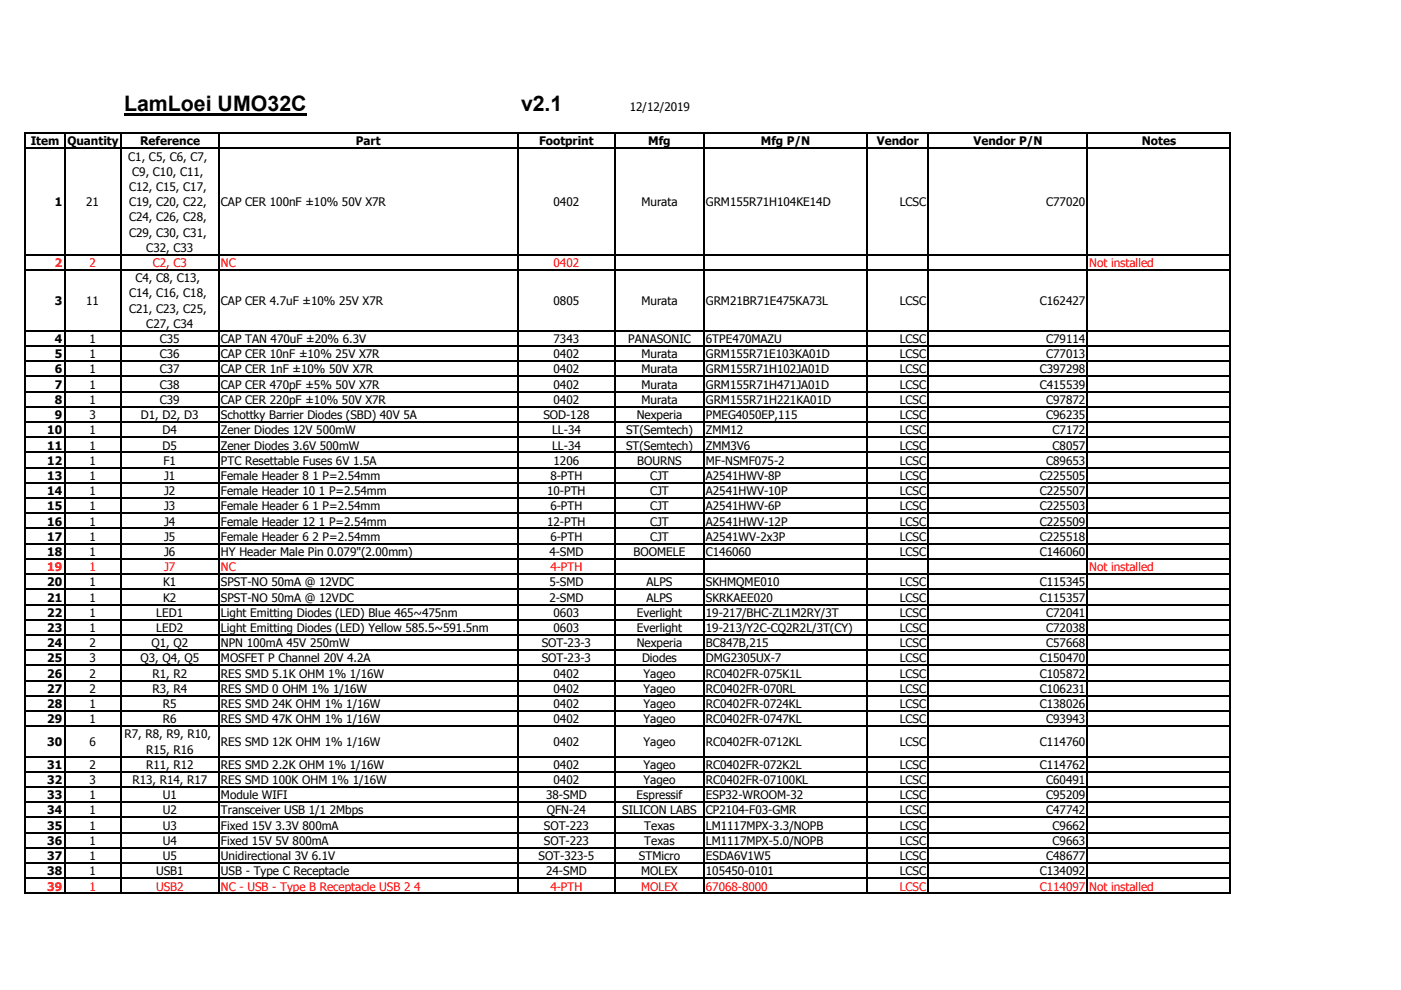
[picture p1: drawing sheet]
<svg xmlns="http://www.w3.org/2000/svg" width="297mm" height="210mm" viewBox="0 0 297 210" stroke-linecap="round" stroke-linejoin="round" font-family="sans-serif">
<defs><g id="words">
<g font-size="4.5">
<text x="26.3" y="23.6">LamLoei UMO32C</text>
<text x="110.5" y="23.6">v2.1</text>
</g>
<g font-size="2.5">
<text x="133.5" y="23.6">12/12/2019</text>
<text x="6.5" y="30.8">Item</text>
<text x="14.3" y="30.8">Quantity</text>
<text x="27.2" y="34.1">C1, C5, C6, C7,</text>
<text x="29.7" y="30.8">Reference</text>
<text x="75.5" y="30.8">Part</text>
<text x="114.3" y="30.8">Footprint</text>
<text x="137.4" y="30.8">Mfg</text>
<text x="161.3" y="30.8">Mfg P/N</text>
<text x="185.9" y="30.8">Vendor</text>
<text x="206.4" y="30.8">Vendor P/N</text>
<text x="242.1" y="30.8">Notes</text>
<text x="27.4" y="40.5">C12, C15, C17,</text>
<text x="28" y="37.3">C9, C10, C11,</text>
<text x="11.6" y="43.7">1</text>
<text x="18.3" y="43.7">21</text>
<text x="27.4" y="43.7">C19, C20, C22,</text>
<text x="27.4" y="46.9">C24, C26, C28,</text>
<text x="46.8" y="43.7">CAP CER 100nF ±10% 50V X7R</text>
<text x="117.4" y="43.7">0402</text>
<text x="136" y="43.7">Murata</text>
<text x="149.7" y="43.7">GRM155R71H104KE14D</text>
<text x="190.8" y="43.7">LCSC</text>
<text x="221.8" y="43.7">C77020</text>
<text x="27.4" y="50.2">C29, C30, C31,</text>
<text x="31" y="53.4">C32, C33</text>
<text x="28.7" y="59.8">C4, C8, C13,</text>
<text x="11.6" y="64.7">3</text>
<text x="18.3" y="64.7">11</text>
<text x="27.4" y="63.1">C14, C16, C18,</text>
<text x="46.8" y="64.7">CAP CER 4.7uF ±10% 25V X7R</text>
<text x="117.4" y="64.7">0805</text>
<text x="136" y="64.7">Murata</text>
<text x="149.7" y="64.7">GRM21BR71E475KA73L</text>
<text x="190.8" y="64.7">LCSC</text>
<text x="220.5" y="64.7">C162427</text>
<text x="27.4" y="66.3">C21, C23, C25,</text>
<text x="31" y="69.5">C27, C34</text>
<text x="11.6" y="72.7">4</text>
<text x="11.6" y="76">5</text>
<text x="19" y="72.7">1</text>
<text x="19" y="76">1</text>
<text x="33.9" y="72.7">C35</text>
<text x="33.9" y="76">C36</text>
<text x="46.8" y="72.7">CAP TAN 470uF ±20% 6.3V</text>
<text x="46.8" y="76">CAP CER 10nF ±10% 25V X7R</text>
<text x="117.4" y="72.7">7343</text>
<text x="117.4" y="76">0402</text>
<text x="133.2" y="72.7">PANASONIC</text>
<text x="136" y="76">Murata</text>
<text x="149.7" y="72.7">6TPE470MAZU</text>
<text x="149.7" y="76">GRM155R71E103KA01D</text>
<text x="190.8" y="72.7">LCSC</text>
<text x="190.8" y="76">LCSC</text>
<text x="221.8" y="72.7">C79114</text>
<text x="221.8" y="76">C77013</text>
<text x="11.6" y="79.2">6</text>
<text x="11.6" y="82.4">7</text>
<text x="19" y="79.2">1</text>
<text x="19" y="82.4">1</text>
<text x="33.9" y="79.2">C37</text>
<text x="33.9" y="82.4">C38</text>
<text x="46.8" y="79.2">CAP CER 1nF ±10% 50V X7R</text>
<text x="46.8" y="82.4">CAP CER 470pF ±5% 50V X7R</text>
<text x="117.4" y="79.2">0402</text>
<text x="117.4" y="82.4">0402</text>
<text x="136" y="79.2">Murata</text>
<text x="136" y="82.4">Murata</text>
<text x="149.7" y="79.2">GRM155R71H102JA01D</text>
<text x="149.7" y="82.4">GRM155R71H471JA01D</text>
<text x="190.8" y="79.2">LCSC</text>
<text x="190.8" y="82.4">LCSC</text>
<text x="220.5" y="79.2">C397298</text>
<text x="220.5" y="82.4">C415539</text>
<text x="11.6" y="85.6">8</text>
<text x="11.6" y="88.9">9</text>
<text x="19" y="85.6">1</text>
<text x="19" y="88.9">3</text>
<text x="29.9" y="88.9">D1, D2, D3</text>
<text x="33.9" y="85.6">C39</text>
<text x="46.8" y="85.6">CAP CER 220pF ±10% 50V X7R</text>
<text x="46.8" y="88.9">Schottky Barrier Diodes (SBD) 40V 5A</text>
<text x="115.2" y="88.9">SOD-128</text>
<text x="117.4" y="85.6">0402</text>
<text x="135" y="88.9">Nexperia</text>
<text x="136" y="85.6">Murata</text>
<text x="149.7" y="85.6">GRM155R71H221KA01D</text>
<text x="149.7" y="88.9">PMEG4050EP,115</text>
<text x="190.8" y="85.6">LCSC</text>
<text x="190.8" y="88.9">LCSC</text>
<text x="221.8" y="85.6">C97872</text>
<text x="221.8" y="88.9">C96235</text>
<text x="10" y="92.1">10</text>
<text x="10" y="95.3">11</text>
<text x="19" y="92.1">1</text>
<text x="19" y="95.3">1</text>
<text x="34.5" y="92.1">D4</text>
<text x="34.5" y="95.3">D5</text>
<text x="46.8" y="92.1">Zener Diodes 12V 500mW</text>
<text x="46.8" y="95.3">Zener Diodes 3.6V 500mW</text>
<text x="117" y="92.1">LL-34</text>
<text x="117" y="95.3">LL-34</text>
<text x="132.7" y="92.1">ST(Semtech)</text>
<text x="132.7" y="95.3">ST(Semtech)</text>
<text x="149.7" y="92.1">ZMM12</text>
<text x="149.7" y="95.3">ZMM3V6</text>
<text x="190.8" y="92.1">LCSC</text>
<text x="190.8" y="95.3">LCSC</text>
<text x="223.2" y="92.1">C7172</text>
<text x="223.2" y="95.3">C8057</text>
<text x="10" y="98.5">12</text>
<text x="10" y="101.8">13</text>
<text x="19" y="98.5">1</text>
<text x="19" y="101.8">1</text>
<text x="34.7" y="98.5">F1</text>
<text x="34.8" y="101.8">J1</text>
<text x="46.8" y="98.5">PTC Resettable Fuses 6V 1.5A</text>
<text x="46.8" y="101.8">Female Header 8 1 P=2.54mm</text>
<text x="116.7" y="101.8">8-PTH</text>
<text x="117.4" y="98.5">1206</text>
<text x="135.1" y="98.5">BOURNS</text>
<text x="137.8" y="101.8">CJT</text>
<text x="149.7" y="98.5">MF-NSMF075-2</text>
<text x="149.7" y="101.8">A2541HWV-8P</text>
<text x="190.8" y="98.5">LCSC</text>
<text x="190.8" y="101.8">LCSC</text>
<text x="220.5" y="101.8">C225505</text>
<text x="221.8" y="98.5">C89653</text>
<text x="10" y="105">14</text>
<text x="19" y="105">1</text>
<text x="34.8" y="105">J2</text>
<text x="46.8" y="105">Female Header 10 1 P=2.54mm</text>
<text x="116" y="105">10-PTH</text>
<text x="137.8" y="105">CJT</text>
<text x="149.7" y="105">A2541HWV-10P</text>
<text x="190.8" y="105">LCSC</text>
<text x="220.5" y="105">C225507</text>
<text x="10" y="108.2">15</text>
<text x="10" y="111.4">16</text>
<text x="19" y="108.2">1</text>
<text x="19" y="111.4">1</text>
<text x="34.8" y="108.2">J3</text>
<text x="34.8" y="111.4">J4</text>
<text x="46.8" y="108.2">Female Header 6 1 P=2.54mm</text>
<text x="46.8" y="111.4">Female Header 12 1 P=2.54mm</text>
<text x="116" y="111.4">12-PTH</text>
<text x="116.7" y="108.2">6-PTH</text>
<text x="137.8" y="108.2">CJT</text>
<text x="137.8" y="111.4">CJT</text>
<text x="149.7" y="108.2">A2541HWV-6P</text>
<text x="149.7" y="111.4">A2541HWV-12P</text>
<text x="190.8" y="108.2">LCSC</text>
<text x="190.8" y="111.4">LCSC</text>
<text x="220.5" y="108.2">C225503</text>
<text x="220.5" y="111.4">C225509</text>
<text x="10" y="114.7">17</text>
<text x="10" y="117.9">18</text>
<text x="19" y="114.7">1</text>
<text x="19" y="117.9">1</text>
<text x="34.8" y="114.7">J5</text>
<text x="34.8" y="117.9">J6</text>
<text x="46.8" y="114.7">Female Header 6 2 P=2.54mm</text>
<text x="46.8" y="117.9">HY Header Male Pin 0.079&quot;(2.00mm)</text>
<text x="116.5" y="117.9">4-SMD</text>
<text x="116.7" y="114.7">6-PTH</text>
<text x="134.3" y="117.9">BOOMELE</text>
<text x="137.8" y="114.7">CJT</text>
<text x="149.7" y="114.7">A2541WV-2x3P</text>
<text x="149.7" y="117.9">C146060</text>
<text x="190.8" y="114.7">LCSC</text>
<text x="190.8" y="117.9">LCSC</text>
<text x="220.5" y="114.7">C225518</text>
<text x="220.5" y="117.9">C146060</text>
<text x="10" y="124.3">20</text>
<text x="19" y="124.3">1</text>
<text x="34.6" y="124.3">K1</text>
<text x="46.8" y="124.3">SPST-NO 50mA @ 12VDC</text>
<text x="116.5" y="124.3">5-SMD</text>
<text x="137.1" y="124.3">ALPS</text>
<text x="149.7" y="124.3">SKHMQME010</text>
<text x="190.8" y="124.3">LCSC</text>
<text x="220.5" y="124.3">C115345</text>
<text x="10" y="127.6">21</text>
<text x="10" y="130.8">22</text>
<text x="19" y="127.6">1</text>
<text x="19" y="130.8">1</text>
<text x="33.1" y="130.8">LED1</text>
<text x="34.6" y="127.6">K2</text>
<text x="46.8" y="127.6">SPST-NO 50mA @ 12VDC</text>
<text x="46.8" y="130.8">Light Emitting Diodes (LED) Blue 465~475nm</text>
<text x="116.5" y="127.6">2-SMD</text>
<text x="117.4" y="130.8">0603</text>
<text x="135" y="130.8">Everlight</text>
<text x="137.1" y="127.6">ALPS</text>
<text x="149.7" y="127.6">SKRKAEE020</text>
<text x="149.7" y="130.8">19-217/BHC-ZL1M2RY/3T</text>
<text x="190.8" y="127.6">LCSC</text>
<text x="190.8" y="130.8">LCSC</text>
<text x="220.5" y="127.6">C115357</text>
<text x="221.8" y="130.8">C72041</text>
<text x="10" y="134">23</text>
<text x="10" y="137.2">24</text>
<text x="19" y="134">1</text>
<text x="19" y="137.2">2</text>
<text x="32.1" y="137.2">Q1, Q2</text>
<text x="33.1" y="134">LED2</text>
<text x="46.8" y="134">Light Emitting Diodes (LED) Yellow 585.5~591.5nm</text>
<text x="46.8" y="137.2">NPN 100mA 45V 250mW</text>
<text x="114.8" y="137.2">SOT-23-3</text>
<text x="117.4" y="134">0603</text>
<text x="135" y="137.2">Nexperia</text>
<text x="135" y="134">Everlight</text>
<text x="149.7" y="134">19-213/Y2C-CQ2R2L/3T(CY)</text>
<text x="149.7" y="137.2">BC847B,215</text>
<text x="190.8" y="134">LCSC</text>
<text x="190.8" y="137.2">LCSC</text>
<text x="221.8" y="134">C72038</text>
<text x="221.8" y="137.2">C57668</text>
<text x="10" y="140.4">25</text>
<text x="10" y="143.7">26</text>
<text x="19" y="140.4">3</text>
<text x="19" y="143.7">2</text>
<text x="29.8" y="140.4">Q3, Q4, Q5</text>
<text x="32.3" y="143.7">R1, R2</text>
<text x="46.8" y="140.4">MOSFET P Channel 20V 4.2A</text>
<text x="46.8" y="143.7">RES SMD 5.1K OHM 1% 1/16W</text>
<text x="114.8" y="140.4">SOT-23-3</text>
<text x="117.4" y="143.7">0402</text>
<text x="136.1" y="140.4">Diodes</text>
<text x="136.4" y="143.7">Yageo</text>
<text x="149.7" y="140.4">DMG2305UX-7</text>
<text x="149.7" y="143.7">RC0402FR-075K1L</text>
<text x="190.8" y="140.4">LCSC</text>
<text x="190.8" y="143.7">LCSC</text>
<text x="220.5" y="140.4">C150470</text>
<text x="220.5" y="143.7">C105872</text>
<text x="10" y="146.9">27</text>
<text x="19" y="146.9">2</text>
<text x="32.3" y="146.9">R3, R4</text>
<text x="46.8" y="146.9">RES SMD 0 OHM 1% 1/16W</text>
<text x="117.4" y="146.9">0402</text>
<text x="136.4" y="146.9">Yageo</text>
<text x="149.7" y="146.9">RC0402FR-070RL</text>
<text x="190.8" y="146.9">LCSC</text>
<text x="220.5" y="146.9">C106231</text>
<text x="10" y="150.1">28</text>
<text x="10" y="153.3">29</text>
<text x="19" y="150.1">1</text>
<text x="19" y="153.3">1</text>
<text x="34.5" y="150.1">R5</text>
<text x="34.5" y="153.3">R6</text>
<text x="46.8" y="150.1">RES SMD 24K OHM 1% 1/16W</text>
<text x="46.8" y="153.3">RES SMD 47K OHM 1% 1/16W</text>
<text x="117.4" y="150.1">0402</text>
<text x="117.4" y="153.3">0402</text>
<text x="136.4" y="150.1">Yageo</text>
<text x="136.4" y="153.3">Yageo</text>
<text x="149.7" y="150.1">RC0402FR-0724KL</text>
<text x="149.7" y="153.3">RC0402FR-0747KL</text>
<text x="190.8" y="150.1">LCSC</text>
<text x="190.8" y="153.3">LCSC</text>
<text x="220.5" y="150.1">C138026</text>
<text x="221.8" y="153.3">C93943</text>
<text x="10" y="158.2">30</text>
<text x="19" y="158.2">6</text>
<text x="26.4" y="156.6">R7, R8, R9, R10,</text>
<text x="31" y="159.8">R15, R16</text>
<text x="46.8" y="158.2">RES SMD 12K OHM 1% 1/16W</text>
<text x="117.4" y="158.2">0402</text>
<text x="136.4" y="158.2">Yageo</text>
<text x="149.7" y="158.2">RC0402FR-0712KL</text>
<text x="190.8" y="158.2">LCSC</text>
<text x="220.5" y="158.2">C114760</text>
<text x="10" y="163">31</text>
<text x="10" y="166.2">32</text>
<text x="19" y="163">2</text>
<text x="19" y="166.2">3</text>
<text x="28.1" y="166.2">R13, R14, R17</text>
<text x="31" y="163">R11, R12</text>
<text x="46.8" y="163">RES SMD 2.2K OHM 1% 1/16W</text>
<text x="46.8" y="166.2">RES SMD 100K OHM 1% 1/16W</text>
<text x="117.4" y="163">0402</text>
<text x="117.4" y="166.2">0402</text>
<text x="136.4" y="163">Yageo</text>
<text x="136.4" y="166.2">Yageo</text>
<text x="149.7" y="163">RC0402FR-072K2L</text>
<text x="149.7" y="166.2">RC0402FR-07100KL</text>
<text x="190.8" y="163">LCSC</text>
<text x="190.8" y="166.2">LCSC</text>
<text x="220.5" y="163">C114762</text>
<text x="221.8" y="166.2">C60491</text>
<text x="10" y="169.5">33</text>
<text x="10" y="172.7">34</text>
<text x="19" y="169.5">1</text>
<text x="19" y="172.7">1</text>
<text x="34.5" y="169.5">U1</text>
<text x="34.5" y="172.7">U2</text>
<text x="46.8" y="169.5">Module WIFI</text>
<text x="46.8" y="172.7">Transceiver USB 1/1 2Mbps</text>
<text x="115.8" y="169.5">38-SMD</text>
<text x="115.9" y="172.7">QFN-24</text>
<text x="131.9" y="172.7">SILICON LABS</text>
<text x="135" y="169.5">Espressif</text>
<text x="149.7" y="169.5">ESP32-WROOM-32</text>
<text x="149.7" y="172.7">CP2104-F03-GMR</text>
<text x="190.8" y="169.5">LCSC</text>
<text x="190.8" y="172.7">LCSC</text>
<text x="221.8" y="169.5">C95209</text>
<text x="221.8" y="172.7">C47742</text>
<text x="10" y="175.9">35</text>
<text x="10" y="179.1">36</text>
<text x="19" y="175.9">1</text>
<text x="19" y="179.1">1</text>
<text x="34.5" y="175.9">U3</text>
<text x="34.5" y="179.1">U4</text>
<text x="46.8" y="175.9">Fixed 15V 3.3V 800mA</text>
<text x="46.8" y="179.1">Fixed 15V 5V 800mA</text>
<text x="115.3" y="175.9">SOT-223</text>
<text x="115.3" y="179.1">SOT-223</text>
<text x="136.6" y="175.9">Texas</text>
<text x="136.6" y="179.1">Texas</text>
<text x="149.7" y="175.9">LM1117MPX-3.3/NOPB</text>
<text x="149.7" y="179.1">LM1117MPX-5.0/NOPB</text>
<text x="190.8" y="175.9">LCSC</text>
<text x="190.8" y="179.1">LCSC</text>
<text x="223.2" y="175.9">C9662</text>
<text x="223.2" y="179.1">C9663</text>
<text x="10" y="182.4">37</text>
<text x="10" y="185.6">38</text>
<text x="19" y="182.4">1</text>
<text x="19" y="185.6">1</text>
<text x="33.1" y="185.6">USB1</text>
<text x="34.5" y="182.4">U5</text>
<text x="46.8" y="182.4">Unidirectional 3V 6.1V</text>
<text x="46.8" y="185.6">USB - Type C Receptacle</text>
<text x="114.2" y="182.4">SOT-323-5</text>
<text x="115.8" y="185.6">24-SMD</text>
<text x="135.5" y="182.4">STMicro</text>
<text x="135.9" y="185.6">MOLEX</text>
<text x="149.7" y="182.4">ESDA6V1W5</text>
<text x="149.7" y="185.6">105450-0101</text>
<text x="190.8" y="182.4">LCSC</text>
<text x="190.8" y="185.6">LCSC</text>
<text x="220.5" y="185.6">C134092</text>
<text x="221.8" y="182.4">C48677</text>
</g>
<g font-size="2.5" fill="#f00">
<text x="11.6" y="56.6">2</text>
<text x="19" y="56.6">2</text>
<text x="32.4" y="56.6">C2, C3</text>
<text x="46.8" y="56.6">NC</text>
<text x="117.4" y="56.6">0402</text>
<text x="230.9" y="56.6">Not installed</text>
<text x="10" y="121.1">19</text>
<text x="19" y="121.1">1</text>
<text x="34.8" y="121.1">J7</text>
<text x="46.8" y="121.1">NC</text>
<text x="116.7" y="121.1">4-PTH</text>
<text x="230.9" y="121.1">Not installed</text>
<text x="10" y="188.8">39</text>
<text x="19" y="188.8">1</text>
<text x="33.1" y="188.8">USB2</text>
<text x="46.8" y="188.8">NC - USB - Type B Receptacle USB 2 4</text>
<text x="116.7" y="188.8">4-PTH</text>
<text x="135.9" y="188.8">MOLEX</text>
<text x="149.7" y="188.8">67068-8000</text>
<text x="190.8" y="188.8">LCSC</text>
<text x="220.5" y="188.8">C114097</text>
<text x="230.9" y="188.8">Not installed</text>
</g>
</g></defs>
<path d="M26.3 24.1h38.8v.5h-38.8z" fill="#000"/>
<g fill="none" stroke="#000" stroke-width=".22">
<path d="M5.2 28.1v161.4M5.3 28.2h255.6M5.3 31.5h255.6M13.7 28.3v161.2M25.5 28.3v161.2M46.4 28.3v161.2M109.7 28.3v161.2M130.4 28.3v161.2M149.2 28.3v161.2M183.7 28.3v161.2M196.8 28.3v161.2M230.5 28.3v161.2"/>
<path d="M260.8 28.3v161.2M5.3 54h255.6M5.3 57.2h255.6M5.3 70.1h255.6M5.3 73.4h255.6M5.3 76.6h255.6M5.3 79.8h255.6M5.3 83h255.6M5.3 86.3h255.6M5.3 89.5h255.6M5.3 92.7h255.6M5.3 95.9h255.6"/>
<path d="M5.3 99.2h255.6M5.3 102.4h255.6M5.3 105.6h255.6M5.3 108.8h255.6M5.3 112.1h255.6M5.3 115.3h255.6M5.3 118.5h255.6M5.3 121.7h255.6M5.3 124.9h255.6M5.3 128.2h255.6M5.3 131.4h255.6M5.3 134.6h255.6"/>
<path d="M5.3 137.8h255.6M5.3 141.1h255.6M5.3 144.3h255.6M5.3 147.5h255.6M5.3 150.7h255.6M5.3 154h255.6M5.3 160.4h255.6M5.3 163.6h255.6M5.3 166.9h255.6M5.3 170.1h255.6M5.3 173.3h255.6M5.3 176.5h255.6"/>
<path d="M5.3 179.8h255.6M5.3 183h255.6M5.3 186.2h255.6M5.3 189.4h255.6"/>
</g>
<use href="#words"/>
</svg>
